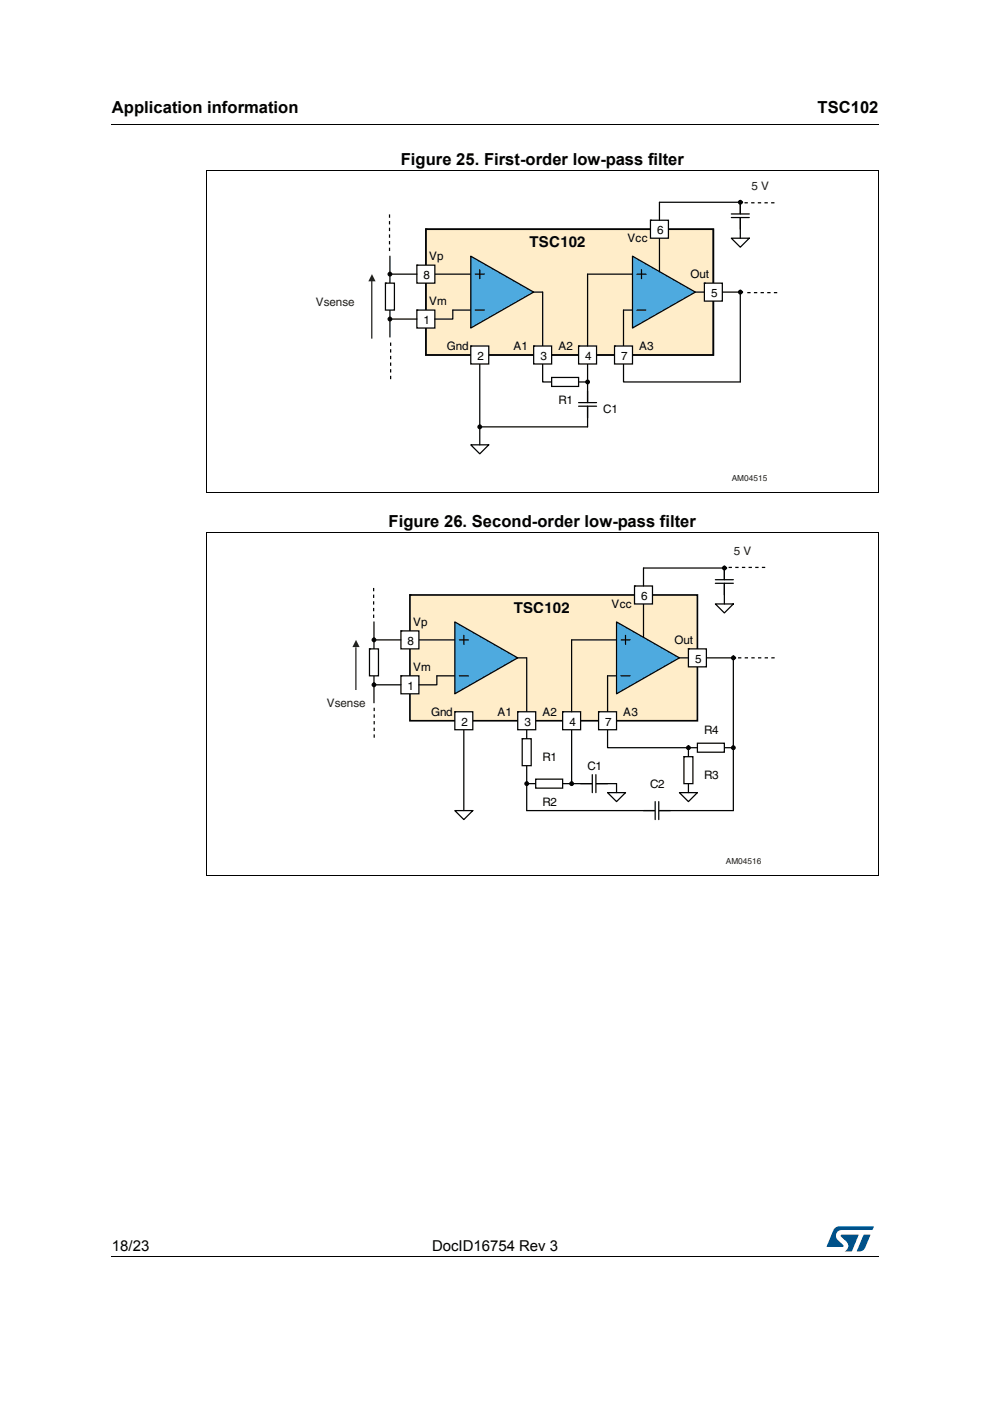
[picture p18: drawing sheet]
<svg xmlns="http://www.w3.org/2000/svg" width="210mm" height="297mm" viewBox="0 0 210 297" stroke-linecap="round" stroke-linejoin="round" font-family="sans-serif">
<defs><g id="words">
<g font-size="3.5">
<text x="23.7" y="23.9">Application information</text>
<text x="173.3" y="23.9">TSC102</text>
<text x="85" y="35">Figure 25. First-order low-pass filter</text>
<text x="82.4" y="111.7">Figure 26. Second-order low-pass filter</text>
</g>
<g font-size="3.2" fill="#020303">
<text x="112.3" y="52.4">TSC102</text>
<text x="108.9" y="129.9">TSC102</text>
</g>
<g font-size="3.2">
<text x="23.7" y="265.1">18/23</text>
<text x="91.6" y="265.1">DocID16754 Rev 3</text>
</g>
<g font-size="2.5" fill="#231f20">
<text x="159.3" y="40.4">5 V</text>
<text x="67" y="64.8">Vsense</text>
<text x="155.6" y="117.6">5 V</text>
<text x="69.3" y="150">Vsense</text>
</g>
<g font-size="2.5" fill="#020303">
<text x="133.1" y="51.4">Vcc</text>
<text x="139.3" y="49.7">6</text>
<text x="89.8" y="59.2">8</text>
<text x="91" y="55.2">Vp</text>
<text x="146.4" y="59">Out</text>
<text x="91" y="64.7">Vm</text>
<text x="150.8" y="63">5</text>
<text x="89.8" y="68.7">1</text>
<text x="94.8" y="74.2">Gnd</text>
<text x="101.2" y="76.3">2</text>
<text x="108.9" y="74.2">A1</text>
<text x="114.6" y="76.3">3</text>
<text x="118.4" y="74.2">A2</text>
<text x="124.1" y="76.3">4</text>
<text x="131.7" y="76.3">7</text>
<text x="135.5" y="74.2">A3</text>
<text x="118.4" y="85.7">R1</text>
<text x="127.9" y="87.6">C1</text>
<text x="129.7" y="128.9">Vcc</text>
<text x="136" y="127.2">6</text>
<text x="86.4" y="136.7">8</text>
<text x="87.6" y="132.7">Vp</text>
<text x="143" y="136.5">Out</text>
<text x="87.6" y="142.3">Vm</text>
<text x="147.4" y="140.5">5</text>
<text x="86.4" y="146.3">1</text>
<text x="91.4" y="151.8">Gnd</text>
<text x="97.9" y="153.9">2</text>
<text x="105.5" y="151.8">A1</text>
<text x="111.2" y="153.9">3</text>
<text x="115" y="151.8">A2</text>
<text x="120.7" y="153.9">4</text>
<text x="128.3" y="153.9">7</text>
<text x="132.2" y="151.8">A3</text>
<text x="149.3" y="155.6">R4</text>
<text x="115" y="161.3">R1</text>
<text x="124.5" y="163.2">C1</text>
<text x="137.9" y="167">C2</text>
<text x="149.3" y="165.1">R3</text>
<text x="115" y="170.8">R2</text>
</g>
<g font-size="1.8" fill="#231f20">
<text x="155.1" y="101.9">AM04515</text>
<text x="153.9" y="183.2">AM04516</text>
</g>
</g></defs>
<path d="M23.6 26.2l.1 .2zM23.6 266.3l.1 .1z" fill="#000"/>
<path d="M23.7 26.3h162.6M23.7 266.3h162.6" fill="none" stroke="#000" stroke-width=".21"/>
<path d="M175.3 260h10v5.3h-10z" fill="#fff"/>
<g fill="#005189">
<path d="M176.9 260.5l1-.5 7.4 .1-.4 .7h-6.4a1.31 1.31 0 0 0-1.2 1.1 1.31 1.31 0 0 0 .8 1.4l.7 .7v.3l-3.5 .1z"/>
<path d="M183.1 261.8h1.4l-.6 1.6a2.16 2.16 0 0 1-1.3 1.9l-.9-.1z"/>
<path d="M178.3 261.8l3.7 .1-1.3 3.3-1.6 .1a1.43 1.43 0 0 0 .6-1.7l-1.4-1.4z"/>
</g>
<path d="M67 38.2h98.5v64.1h-98.5z" fill="#fff"/>
<path d="M101.7 77.2v17.1M153.2 61.9h3.8v19.1M99.8 94.3h3.8l-1.9 1.9zM101.7 90.5h22.9" fill="none" stroke="#020303" stroke-width=".26"/>
<circle cx="101.7" cy="90.5" r=".38" fill="#020303"/>
<circle cx="101.7" cy="90.5" r=".38" fill="none" stroke="#020303" stroke-width=".26"/>
<path d="M156.9 61.9h.5l-.4 .1z" fill="#020303"/>
<path d="M156.9 61.9h.5l-.4 .1z" fill="none" stroke="#020303" stroke-width=".26"/>
<path d="M156.9 42.8l.5 .1-.4 .1z" fill="#020303"/>
<path d="M155.1 50.5h3.8l-1.9 1.9zM156.9 42.8l.5 .1-.4 .1zM157 42.9v7.6" fill="none" stroke="#020303" stroke-width=".26"/>
<circle cx="157" cy="42.9" r=".38" fill="#020303"/>
<circle cx="157" cy="42.9" r=".38" fill="none" stroke="#020303" stroke-width=".26"/>
<path d="M155.1 45.4h3.8v.7h-3.8z" fill="#fff"/>
<path d="M139.8 42.9h17.2v2.5M155.1 45.4h3.8M155.1 46.1h3.8M157 46.1v2.5" fill="none" stroke="#020303" stroke-width=".26"/>
<circle cx="157" cy="61.9" r=".38" fill="#020303"/>
<g fill="none" stroke="#020303" stroke-width=".26">
<path d="M115.1 77.2v3.8h9.5M124.6 77.2v13.3M132.2 77.2v3.8h24.8"/>
<circle cx="157" cy="61.9" r=".38"/>
</g>
<path d="M117 80h5.7v1.9h-5.7z" fill="#fff"/>
<path d="M117 80h5.7v1.9h-5.7z" fill="none" stroke="#020303" stroke-width=".26"/>
<circle cx="124.6" cy="81" r=".38" fill="#020303"/>
<circle cx="124.6" cy="81" r=".38" fill="none" stroke="#020303" stroke-width=".26"/>
<path d="M122.7 85.4h3.8v.7h-3.8z" fill="#fff"/>
<path d="M122.7 85.4h3.8M122.7 86.1h3.8M124.6 82.9v2.5M124.6 86.1v2.5" fill="none" stroke="#020303" stroke-width=".26"/>
<path d="M90.3 48.6h60.9v26.7h-60.9z" fill="#ffedc9"/>
<path d="M90.3 48.6h60.9v26.7h-60.9z" fill="none" stroke="#231f20" stroke-width=".35"/>
<path d="M90.3 48.6h60.9v26.7h-60.9z" fill="none" stroke="#020303" stroke-width=".32"/>
<circle cx="90.3" cy="48.6" r=".16" fill="#020303"/>
<path d="M90.3 58.1h9.5M96 65.7h3.8" fill="none" stroke="#020303" stroke-width=".26"/>
<path d="M88.4 65.7h3.8v3.9h-3.8z" fill="#fff"/>
<path d="M88.4 65.7h3.8v3.9h-3.8zM88.4 65.7h.1" fill="none" stroke="#020303" stroke-width=".26"/>
<path d="M88.4 56.2h3.8v3.8h-3.8z" fill="#fff"/>
<path d="M88.4 56.2h3.8v3.8h-3.8zM88.4 56.2h.1" fill="none" stroke="#020303" stroke-width=".26"/>
<path d="M149.3 60h3.9v3.8h-3.9z" fill="#fff"/>
<path d="M149.3 60h3.9v3.8h-3.9zM149.3 60h.1" fill="none" stroke="#020303" stroke-width=".26"/>
<path d="M99.8 73.4h3.8v3.8h-3.8z" fill="#fff"/>
<path d="M139.8 50.5v11.4M99.8 73.4h3.8v3.8h-3.8zM99.8 73.4h.1M134.1 65.7h-1.9v7.7M143.6 61.9h5.7" fill="none" stroke="#020303" stroke-width=".26"/>
<path d="M134.1 54.3l13.3 7.6-13.3 7.7z" fill="#4eaadf"/>
<path d="M134.1 54.3l13.3 7.6-13.3 7.7zM135.1 58.1h1.9M136 57.2v1.9M115.1 61.9v11.5M135.1 65.7h1.9" fill="none" stroke="#020303" stroke-width=".26"/>
<path d="M113.2 73.4h3.8v3.8h-3.8z" fill="#fff"/>
<path d="M113.2 73.4h3.8v3.8h-3.8zM113.2 73.4h.1" fill="none" stroke="#020303" stroke-width=".26"/>
<path d="M130.3 73.4h3.8v3.8h-3.8z" fill="#fff"/>
<path d="M130.3 73.4h3.8v3.8h-3.8zM130.3 73.4h.1" fill="none" stroke="#020303" stroke-width=".26"/>
<path d="M122.7 73.4h3.8v3.8h-3.8z" fill="#fff"/>
<path d="M134.1 58.1h-9.5v15.3M110.5 61.9h4.6M122.7 73.4h3.8v3.8h-3.8zM122.7 73.4h.1" fill="none" stroke="#020303" stroke-width=".26"/>
<path d="M99.8 54.3l13.4 7.6-13.4 7.7z" fill="#4eaadf"/>
<path d="M99.8 54.3l13.4 7.6-13.4 7.7zM100.8 58.1h1.9M101.7 57.2v1.9M100.8 65.7h1.9" fill="none" stroke="#020303" stroke-width=".26"/>
<path d="M137.9 46.7h3.8v3.8h-3.8z" fill="#fff"/>
<path d="M82.7 54.3v17.2M137.9 46.7h3.8v3.8h-3.8zM137.9 46.7h.1M139.8 42.9v3.8M96 65.7v1.9h-3.8" fill="none" stroke="#020303" stroke-width=".26"/>
<path d="M81.7 60h1.9v5.7h-1.9z" fill="#fff"/>
<path d="M82.7 58.1h5.7M81.7 60h.1M81.7 60h1.9v5.7h-1.9zM82.7 67.6h5.7" fill="none" stroke="#020303" stroke-width=".26"/>
<circle cx="82.7" cy="58.1" r=".38" fill="#020303"/>
<circle cx="82.7" cy="58.1" r=".38" fill="none" stroke="#020303" stroke-width=".26"/>
<circle cx="82.7" cy="67.6" r=".38" fill="#020303"/>
<circle cx="82.7" cy="67.6" r=".38" fill="none" stroke="#020303" stroke-width=".26"/>
<path d="M78.9 58.1l.7 1.5h-1.5z" fill="#231f20"/>
<path d="M82.6 53.2v-8.3M157.9 43h7M158.4 62h7.1M82.8 80.4v-8.4" fill="none" stroke="#020303" stroke-width=".26" stroke-dasharray=".7 .7 .7 .7 .7 .7" stroke-linecap="butt"/>
<path d="M78.8 59.6v12.2" fill="none" stroke="#231f20" stroke-width=".26"/>
<path d="M43.8 36.2h142.4M43.8 36.2v68.1M186.2 36.2v68.2M43.7 104.3h142.5" fill="none" stroke="#000" stroke-width=".21"/>
<path d="M68.5 115h96.3v68.6h-96.3z" fill="#fff"/>
<path d="M149.8 139.5h5.7v32.4M98.3 154.7v17.2M96.4 171.9h3.8l-1.9 1.9z" fill="none" stroke="#020303" stroke-width=".26"/>
<path d="M155.4 139.4l.6 .1-.5 .1z" fill="#020303"/>
<path d="M155.4 139.4l.6 .1-.5 .1z" fill="none" stroke="#020303" stroke-width=".26"/>
<circle cx="155.5" cy="139.5" r=".38" fill="#020303"/>
<g fill="none" stroke="#020303" stroke-width=".26">
<path d="M111.7 154.7v17.2M121.2 154.7v11.4M128.8 154.7v3.8h26.7M111.7 166.1h19"/>
<circle cx="155.5" cy="139.5" r=".38"/>
</g>
<path d="M113.6 165.2h5.7v1.9h-5.7z" fill="#fff"/>
<path d="M113.6 165.2h5.7v1.9h-5.7zM128.8 168.1h3.8l-1.9 1.9z" fill="none" stroke="#020303" stroke-width=".26"/>
<circle cx="121.2" cy="166.1" r=".38" fill="#020303"/>
<circle cx="121.2" cy="166.1" r=".38" fill="none" stroke="#020303" stroke-width=".26"/>
<path d="M110.7 156.6h1.9v5.7h-1.9z" fill="#fff"/>
<path d="M110.7 156.6h1.9v5.7h-1.9zM110.7 156.6h.1M111.7 171.9h43.8" fill="none" stroke="#020303" stroke-width=".26"/>
<circle cx="111.7" cy="166.1" r=".38" fill="#020303"/>
<g fill="none" stroke="#020303" stroke-width=".26">
<path d="M136.4 171.9h5.8"/>
<circle cx="111.7" cy="166.1" r=".38"/>
</g>
<path d="M138.9 170h.8v3.8h-.8z" fill="#fff"/>
<path d="M123.1 166.1h5.7M138.9 170v3.8M139.7 170v3.8" fill="none" stroke="#020303" stroke-width=".26"/>
<path d="M125.6 164.2h.7v3.9h-.7z" fill="#fff"/>
<path d="M125.6 164.2v3.9M126.3 164.2v3.9M130.7 166.1v2" fill="none" stroke="#020303" stroke-width=".26"/>
<circle cx="155.5" cy="158.5" r=".38" fill="#020303"/>
<circle cx="155.5" cy="158.5" r=".38" fill="none" stroke="#020303" stroke-width=".26"/>
<path d="M147.9 157.6h5.7v1.9h-5.7z" fill="#fff"/>
<path d="M146 158.5v9.6M147.9 157.6h5.7v1.9h-5.7zM144.1 168.1h3.8l-1.9 1.9z" fill="none" stroke="#020303" stroke-width=".26"/>
<circle cx="146" cy="158.5" r=".38" fill="#020303"/>
<circle cx="146" cy="158.5" r=".38" fill="none" stroke="#020303" stroke-width=".26"/>
<path d="M145 160.4h1.9v5.7h-1.9z" fill="#fff"/>
<path d="M145 160.4h1.9v5.7h-1.9zM145 160.4h.1" fill="none" stroke="#020303" stroke-width=".26"/>
<path d="M86.9 126.1h61v26.7h-61z" fill="#ffedc9"/>
<path d="M86.9 126.1h61v26.7h-61z" fill="none" stroke="#020303" stroke-width=".35"/>
<circle cx="86.9" cy="126.1" r=".18" fill="#020303"/>
<path d="M86.9 135.7h9.5M92.6 143.3h3.8" fill="none" stroke="#020303" stroke-width=".26"/>
<path d="M85 143.3h3.8v3.8h-3.8z" fill="#fff"/>
<path d="M85 143.3h3.8v3.8h-3.8zM85 143.3h.1" fill="none" stroke="#020303" stroke-width=".26"/>
<path d="M85 133.8h3.8v3.8h-3.8z" fill="#fff"/>
<path d="M85 133.8h3.8v3.8h-3.8zM85 133.8h.1" fill="none" stroke="#020303" stroke-width=".26"/>
<path d="M146 137.6h3.8v3.8h-3.8z" fill="#fff"/>
<path d="M146 137.6h3.8v3.8h-3.8zM146 137.6h.1" fill="none" stroke="#020303" stroke-width=".26"/>
<path d="M96.4 150.9h3.8v3.8h-3.8z" fill="#fff"/>
<path d="M136.4 128.1v11.4M140.2 139.5h5.8M96.4 150.9h3.8v3.8h-3.8zM96.4 150.9h.1M130.7 143.3h-1.9v7.6" fill="none" stroke="#020303" stroke-width=".26"/>
<path d="M130.7 131.9l13.4 7.6-13.4 7.6z" fill="#4eaadf"/>
<path d="M111.7 139.5v11.4M130.7 131.9l13.4 7.6-13.4 7.6zM131.7 135.7h1.9M132.6 134.7v1.9M131.7 143.3h1.9" fill="none" stroke="#020303" stroke-width=".26"/>
<path d="M109.8 150.9h3.8v3.8h-3.8z" fill="#fff"/>
<path d="M109.8 150.9h3.8v3.8h-3.8zM109.8 150.9h.1" fill="none" stroke="#020303" stroke-width=".26"/>
<path d="M126.9 150.9h3.8v3.8h-3.8z" fill="#fff"/>
<path d="M126.9 150.9h3.8v3.8h-3.8zM126.9 150.9h.1" fill="none" stroke="#020303" stroke-width=".26"/>
<path d="M119.3 150.9h3.8v3.8h-3.8z" fill="#fff"/>
<path d="M107.1 139.5h4.6M130.7 135.7h-9.5v15.2M119.3 150.9h3.8v3.8h-3.8zM119.3 150.9h.1" fill="none" stroke="#020303" stroke-width=".26"/>
<path d="M96.4 131.9l13.4 7.6-13.4 7.6z" fill="#4eaadf"/>
<path d="M96.4 131.9l13.4 7.6-13.4 7.6zM97.4 135.7h1.9M98.3 134.7v1.9M97.4 143.3h1.9" fill="none" stroke="#020303" stroke-width=".26"/>
<path d="M134.5 124.2h3.8v3.9h-3.8z" fill="#fff"/>
<path d="M134.5 124.2h3.8v3.9h-3.8zM134.5 124.2h.1M92.6 143.3v1.9h-3.8" fill="none" stroke="#020303" stroke-width=".26"/>
<path d="M153.5 120.4h.6l-.5 .1z" fill="#020303"/>
<path d="M151.7 128.1h3.8l-1.9 1.9zM153.5 120.4h.6l-.5 .1zM153.6 120.4v7.7" fill="none" stroke="#020303" stroke-width=".26"/>
<circle cx="153.6" cy="120.4" r=".38" fill="#020303"/>
<circle cx="153.6" cy="120.4" r=".38" fill="none" stroke="#020303" stroke-width=".26"/>
<path d="M151.7 122.9h3.8v.8h-3.8z" fill="#fff"/>
<path d="M79.3 131.9v17.1M151.7 122.9h3.8M151.7 123.7h3.8M153.6 122.9v-2.5h-17.2v3.8M153.6 123.7v2.4" fill="none" stroke="#020303" stroke-width=".26"/>
<path d="M78.3 137.6h1.9v5.7h-1.9z" fill="#fff"/>
<path d="M78.3 137.6h1.9v5.7h-1.9zM78.3 137.6h.1M79.3 135.7h5.7M79.3 145.2h5.7" fill="none" stroke="#020303" stroke-width=".26"/>
<circle cx="79.3" cy="135.7" r=".38" fill="#020303"/>
<circle cx="79.3" cy="135.7" r=".38" fill="none" stroke="#020303" stroke-width=".26"/>
<circle cx="79.3" cy="145.2" r=".38" fill="#020303"/>
<circle cx="79.3" cy="145.2" r=".38" fill="none" stroke="#020303" stroke-width=".26"/>
<path d="M75.5 135.7l.7 1.5h-1.5z" fill="#231f20"/>
<path d="M75.5 137.2v9.1" fill="none" stroke="#231f20" stroke-width=".26"/>
<path d="M79.2 131v-6.8M154.5 120.3h8.3M156.5 139.5h8.3M79.3 156.4v-6.8" fill="none" stroke="#020303" stroke-width=".26" stroke-dasharray=".7 .7 .7 .7 .7 .7" stroke-linecap="butt"/>
<path d="M43.8 113h142.4M43.8 112.9v72.8M186.2 113v72.7M43.7 185.7h142.5" fill="none" stroke="#000" stroke-width=".21"/>
<use href="#words"/>
</svg>
